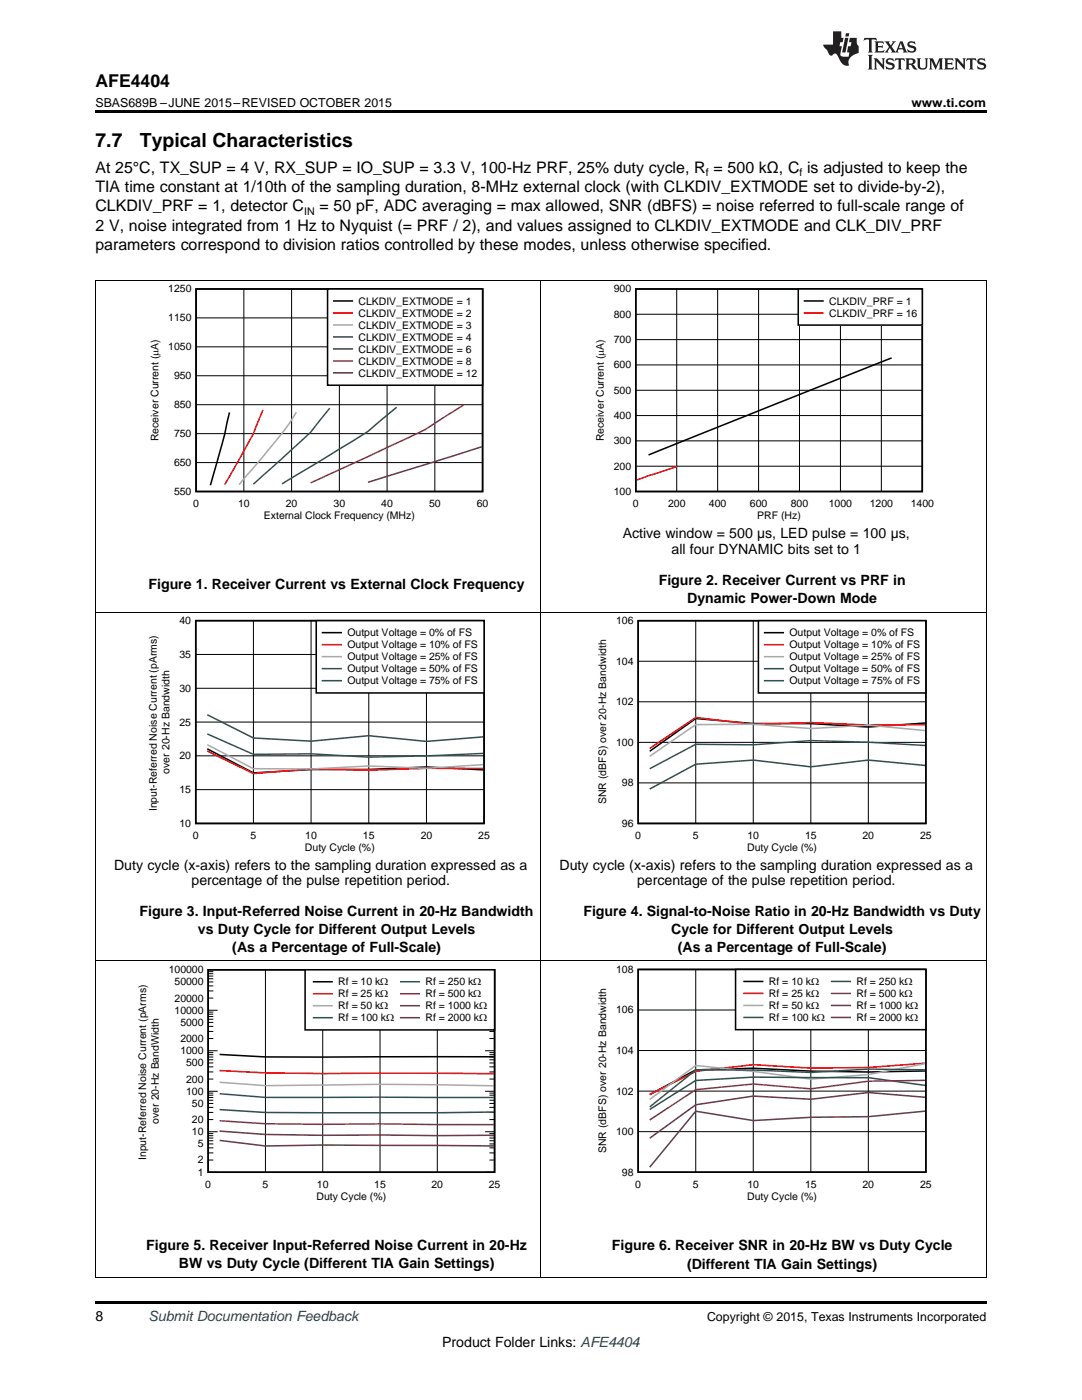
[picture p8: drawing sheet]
<svg xmlns="http://www.w3.org/2000/svg" width="216mm" height="279mm" viewBox="0 0 216 279" stroke-linecap="round" stroke-linejoin="round" font-family="sans-serif">
<defs><g id="words">
<g font-size="3.9">
<text x="19" y="29.3">7.7</text>
<text x="27.9" y="29.3">Typical Characteristics</text>
</g>
<text font-size="3.5" x="19" y="17.3">AFE4404</text>
<g font-size="3.2">
<text x="19" y="34.4">At 25°C, TX_SUP = 4 V, RX_SUP = IO_SUP = 3.3 V, 100-Hz PRF, 25% duty cycle, R = 500 kΩ, C is adjusted to keep the</text>
<text x="19" y="38.3">TIA time constant at 1/10th of the sampling duration, 8-MHz external clock (with CLKDIV_EXTMODE set to divide-by-2),</text>
<text x="19" y="42.2">CLKDIV_PRF = 1, detector C</text>
<text x="19" y="46.1">2 V, noise integrated from 1 Hz to Nyquist (= PRF / 2), and values assigned to CLKDIV_EXTMODE and CLK_DIV_PRF</text>
<text x="63.8" y="42.2">= 50 pF, ADC averaging = max allowed, SNR (dBFS) = noise referred to full-scale range of</text>
<text x="19" y="50">parameters correspond to division ratios controlled by these modes, unless otherwise specified.</text>
</g>
<g font-size="2.8">
<text x="124.2" y="107.3">Active window = 500 µs, LED pulse = 100 µs,</text>
<text x="134" y="110.6">all four DYNAMIC bits set to 1</text>
<text x="29.6" y="117.6">Figure 1. Receiver Current vs External Clock Frequency</text>
<text x="131.4" y="116.7">Figure 2. Receiver Current vs PRF in</text>
<text x="137.1" y="120.4">Dynamic Power-Down Mode</text>
<text x="22.8" y="173.5">Duty cycle (x-axis) refers to the sampling duration expressed as a</text>
<text x="111.7" y="173.5">Duty cycle (x-axis) refers to the sampling duration expressed as a</text>
<text x="38.2" y="176.7">percentage of the pulse repetition period.</text>
<text x="127.1" y="176.7">percentage of the pulse repetition period.</text>
<text x="27.8" y="182.8">Figure 3. Input-Referred Noise Current in 20-Hz Bandwidth</text>
<text x="116.4" y="182.8">Figure 4. Signal-to-Noise Ratio in 20-Hz Bandwidth vs Duty</text>
<text x="39.5" y="186.3">vs Duty Cycle for Different Output Levels</text>
<text x="46.4" y="190">(As a Percentage of Full-Scale)</text>
<text x="133.9" y="186.3">Cycle for Different Output Levels</text>
<text x="135.3" y="190">(As a Percentage of Full-Scale)</text>
<text x="29.2" y="249.5">Figure 5. Receiver Input-Referred Noise Current in 20-Hz</text>
<text x="122.1" y="249.5">Figure 6. Receiver SNR in 20-Hz BW vs Duty Cycle</text>
<text x="35.7" y="253">BW vs Duty Cycle (Different TIA Gain Settings)</text>
<text x="137.1" y="253.2">(Different TIA Gain Settings)</text>
<text x="19" y="263.6">8</text>
<text x="88.2" y="268.9">Product Folder Links: AFE4404</text>
</g>
<text font-size="2.8" fill="#0000c8" x="29.6" y="263.6">Submit Documentation Feedback</text>
<g font-size="2.5">
<text x="19" y="21.4">SBAS689B –JUNE 2015–REVISED OCTOBER 2015</text>
<text x="181.9" y="21.4">www.ti.com</text>
<text x="141.1" y="263.6">Copyright © 2015, Texas Instruments Incorporated</text>
</g>
<g font-size="2.1">
<text x="140.9" y="35.1">f</text>
<text x="159.5" y="35.1">f</text>
<text x="60.7" y="42.8">IN</text>
<text x="33.6" y="58.4">1250</text>
<text x="122.5" y="58.4">900</text>
<text x="33.6" y="64.1">1150</text>
<text x="71.5" y="60.8">CLKDIV_EXTMODE = 1</text>
<text x="71.5" y="63.2">CLKDIV_EXTMODE = 2</text>
<text x="71.5" y="65.6">CLKDIV_EXTMODE = 3</text>
<text x="122.5" y="63.4">800</text>
<text x="165.5" y="60.8">CLKDIV_PRF = 1</text>
<text x="165.5" y="63.2">CLKDIV_PRF = 16</text>
<text x="33.6" y="69.9">1050</text>
<text x="71.5" y="68">CLKDIV_EXTMODE = 4</text>
<text x="71.5" y="70.4">CLKDIV_EXTMODE = 6</text>
<text x="122.5" y="68.5">700</text>
<text x="34.7" y="75.7">950</text>
<text x="71.5" y="72.8">CLKDIV_EXTMODE = 8</text>
<text x="71.5" y="75.2">CLKDIV_EXTMODE = 12</text>
<text x="122.5" y="73.5">600</text>
<text x="34.7" y="81.5">850</text>
<text x="122.5" y="83.6">400</text>
<text x="122.5" y="78.6">500</text>
<text x="31.6" y="88.1" transform="rotate(-90 31.6 88.1)">Receiver Current (PA)</text>
<text x="34.7" y="87.2">750</text>
<text x="120.5" y="88.1" transform="rotate(-90 120.5 88.1)">Receiver Current (PA)</text>
<text x="122.5" y="88.7">300</text>
<text x="34.7" y="93">650</text>
<text x="122.5" y="93.7">200</text>
<text x="34.7" y="98.8">550</text>
<text x="38.5" y="101.2">0</text>
<text x="47.5" y="101.2">10</text>
<text x="57" y="101.2">20</text>
<text x="66.6" y="101.2">30</text>
<text x="76.1" y="101.2">40</text>
<text x="85.6" y="101.2">50</text>
<text x="95.1" y="101.2">60</text>
<text x="122.5" y="98.8">100</text>
<text x="126.3" y="101.2">0</text>
<text x="133.3" y="101.2">200</text>
<text x="141.5" y="101.2">400</text>
<text x="149.6" y="101.2">600</text>
<text x="157.8" y="101.2">800</text>
<text x="165.4" y="101.2">1000</text>
<text x="173.6" y="101.2">1200</text>
<text x="181.7" y="101.2">1400</text>
<text x="52.7" y="103.6">External Clock Frequency (MHz)</text>
<text x="151.1" y="103.6">PRF (Hz)</text>
<text x="35.8" y="124.6">40</text>
<text x="122.9" y="124.6">106</text>
<text x="35.8" y="131.3">35</text>
<text x="69.3" y="127">Output Voltage = 0% of FS</text>
<text x="69.3" y="129.4">Output Voltage = 10% of FS</text>
<text x="69.3" y="131.8">Output Voltage = 25% of FS</text>
<text x="157.5" y="127">Output Voltage = 0% of FS</text>
<text x="157.5" y="129.4">Output Voltage = 10% of FS</text>
<text x="157.5" y="131.8">Output Voltage = 25% of FS</text>
<text x="69.3" y="134.2">Output Voltage = 50% of FS</text>
<text x="69.3" y="136.6">Output Voltage = 75% of FS</text>
<text x="122.9" y="132.7">104</text>
<text x="157.5" y="134.2">Output Voltage = 50% of FS</text>
<text x="157.5" y="136.6">Output Voltage = 75% of FS</text>
<text x="35.8" y="138">30</text>
<text x="122.9" y="140.7">102</text>
<text x="35.8" y="144.8">25</text>
<text x="122.9" y="148.8">100</text>
<text x="33.8" y="154.4" transform="rotate(-90 33.8 154.4)">over 20-Hz Bandwidth</text>
<text x="35.8" y="151.5">20</text>
<text x="31.3" y="161.9" transform="rotate(-90 31.3 161.9)">Input-Referred Noise Current (pArms)</text>
<text x="35.8" y="158.3">15</text>
<text x="121" y="160.5" transform="rotate(-90 121 160.5)">SNR (dBFS) over 20-Hz Bandwidth</text>
<text x="124.1" y="156.9">98</text>
<text x="35.8" y="165">10</text>
<text x="38.5" y="167.4">0</text>
<text x="50" y="167.4">5</text>
<text x="60.9" y="167.4">10</text>
<text x="72.4" y="167.4">15</text>
<text x="83.9" y="167.4">20</text>
<text x="95.4" y="167.4">25</text>
<text x="124.1" y="165">96</text>
<text x="126.8" y="167.4">0</text>
<text x="138.2" y="167.4">5</text>
<text x="149.1" y="167.4">10</text>
<text x="160.6" y="167.4">15</text>
<text x="172.1" y="167.4">20</text>
<text x="183.6" y="167.4">25</text>
<text x="60.9" y="169.8">Duty Cycle (%)</text>
<text x="149.1" y="169.8">Duty Cycle (%)</text>
<text x="33.7" y="194.2">100000</text>
<text x="34.8" y="196.7">50000</text>
<text x="67.5" y="196.7">Rf = 10 k</text>
<text x="75.9" y="196.7">:</text>
<text x="84.9" y="196.7">Rf = 250 k:</text>
<text x="122.9" y="194.2">108</text>
<text x="153.4" y="196.6">Rf = 10 k</text>
<text x="161.8" y="196.6">:</text>
<text x="170.9" y="196.6">Rf = 250 k:</text>
<text x="34.8" y="202.3">10000</text>
<text x="34.8" y="199.9">20000</text>
<text x="67.5" y="199.1">Rf = 25 k</text>
<text x="67.5" y="201.5">Rf = 50 k</text>
<text x="67.5" y="203.9">Rf = 100 k:</text>
<text x="75.9" y="199.1">:</text>
<text x="75.9" y="201.5">:</text>
<text x="84.9" y="199.1">Rf = 500 k:</text>
<text x="84.9" y="201.5">Rf = 1000 k:</text>
<text x="84.9" y="203.9">Rf = 2000 k:</text>
<text x="122.9" y="202.3">106</text>
<text x="153.4" y="199">Rf = 25 k</text>
<text x="153.4" y="201.4">Rf = 50 k</text>
<text x="153.4" y="203.8">Rf = 100 k:</text>
<text x="161.8" y="199">:</text>
<text x="161.8" y="201.4">:</text>
<text x="170.9" y="199">Rf = 500 k:</text>
<text x="170.9" y="201.4">Rf = 1000 k:</text>
<text x="170.9" y="203.8">Rf = 2000 k:</text>
<text x="36" y="208">2000</text>
<text x="36" y="204.7">5000</text>
<text x="36" y="210.4">1000</text>
<text x="37.1" y="212.8">500</text>
<text x="122.9" y="210.3">104</text>
<text x="37.1" y="218.5">100</text>
<text x="37.1" y="216">200</text>
<text x="38.3" y="220.9">50</text>
<text x="122.9" y="218.4">102</text>
<text x="31.7" y="224.3" transform="rotate(-90 31.7 224.3)">over 20-Hz BandWidth</text>
<text x="38.3" y="226.6">10</text>
<text x="38.3" y="224.1">20</text>
<text x="122.9" y="226.5">100</text>
<text x="29.2" y="231.5" transform="rotate(-90 29.2 231.5)">Input-Referred Noise Current (pArms)</text>
<text x="39.5" y="232.2">2</text>
<text x="39.5" y="229">5</text>
<text x="121" y="230.1" transform="rotate(-90 121 230.1)">SNR (dBFS) over 20-Hz Bandwidth</text>
<text x="39.5" y="234.6">1</text>
<text x="41" y="237">0</text>
<text x="52.4" y="237">5</text>
<text x="63.2" y="239.4">Duty Cycle (%)</text>
<text x="63.2" y="237">10</text>
<text x="74.7" y="237">15</text>
<text x="86.1" y="237">20</text>
<text x="97.5" y="237">25</text>
<text x="124.1" y="234.6">98</text>
<text x="126.8" y="237">0</text>
<text x="138.2" y="237">5</text>
<text x="149.1" y="239.4">Duty Cycle (%)</text>
<text x="149.1" y="237">10</text>
<text x="160.6" y="237">15</text>
<text x="172.1" y="237">20</text>
<text x="183.6" y="237">25</text>
</g>
</g></defs>
<path d="M19 259.7h177.8v.5h-177.8z" fill="#000"/>
<path d="M19.1 191.8v63.2M107.9 191.8v63.2M196.8 191.8v63.2M19 254.9h177.8" fill="none" stroke="#000" stroke-width=".2"/>
<path d="M27.2 192.7h72.6v47.2h-72.6z" fill-rule="evenodd" fill="#fff"/>
<path d="M41.5 193.5h57.2v40.4h-57.2zM43.8 210.4l9.2 .5h45.5" fill="none" stroke="#000" stroke-width=".31"/>
<g fill="none" stroke="#000" stroke-width=".2">
<path d="M41.5 199.2h1.1M41.5 197.8h1.1M41.5 196.8h1.1M41.5 196h1.1M41.5 195.3h1.1M41.5 194.8h1.1M41.5 194.3h1.1M41.5 193.9h1.1M53 193.5v40.5M64.4 193.5v40.5M75.8 193.5v40.5M87.3 193.5v40.5"/>
<path d="M97.7 199.2h1M97.7 197.8h1M97.7 196.8h1M97.7 196h1M97.7 195.3h1M97.7 194.8h1M97.7 194.3h1M97.7 193.9h1M41.5 219.6h1.1M41.5 219h1.1M41.5 218.6h1.1M41.5 218.2h1.1"/>
<path d="M41.5 217.8h1.9M41.5 215.4h1.1M41.5 213.9h1.1M41.5 212.9h1.1M41.5 212.1h1.1M41.5 211.5h1.1M41.5 211h1.1M41.5 210.5h1.1M41.5 210.1h1.1M41.5 209.7h1.9M41.5 207.3h1.1M41.5 205.8h1.1"/>
<path d="M41.5 204.8h1.1M41.5 204h1.1M41.5 203.4h1.1M41.5 202.9h1.1M41.5 202.4h1.1M41.5 202h1.1M41.5 201.6h1.9M96.8 217.8h1.9M96.8 209.7h1.9M96.8 201.6h1.9M97.7 219.6h1M97.7 219h1"/>
<path d="M97.7 218.6h1M97.7 218.2h1M97.7 215.4h1M97.7 213.9h1M97.7 212.9h1M97.7 212.1h1M97.7 211.5h1M97.7 211h1M97.7 210.5h1M97.7 210.1h1M97.7 207.3h1M97.7 205.8h1"/>
<path d="M97.7 204.8h1M97.7 204h1M97.7 203.4h1M97.7 202.9h1M97.7 202.4h1M97.7 202h1M41.5 233.9h1.9M41.5 231.5h1.1M41.5 230.1h1.1M41.5 229.1h1.1M41.5 228.3h1.1M41.5 227.7h1.1"/>
<path d="M41.5 227.1h1.1M41.5 226.7h1.1M41.5 226.2h1.1M41.5 225.9h1.9M41.5 223.4h1.1M41.5 222h1.1M41.5 221h1.1M41.5 220.2h1.1M96.8 233.9h1.9M96.8 225.9h1.9M97.7 231.5h1M97.7 230.1h1"/>
<path d="M97.7 229.1h1M97.7 228.3h1M97.7 227.7h1M97.7 227.1h1M97.7 226.7h1M97.7 226.2h1M97.7 223.4h1M97.7 222h1M97.7 221h1M97.7 220.2h1"/>
</g>
<path d="M43.8 213.7l9.2 .4 11.4 .2h34.1" fill="none" stroke="#f00" stroke-width=".31"/>
<path d="M43.8 216l9.2 .7a913.5 913.5 0 0 1 45.5 0" fill="none" stroke="#aaa" stroke-width=".31"/>
<path d="M43.8 218.3l9.2 .7h45.5" fill="none" stroke="#295c75" stroke-width=".31"/>
<path d="M43.8 221.4l9.2 .6 34.3 .1 11.2-.2" fill="none" stroke="#286b49" stroke-width=".31"/>
<path d="M43.8 223.7l9.2 .6 45.5 .1" fill="none" stroke="#9e3a3a" stroke-width=".31"/>
<path d="M43.8 225.7l9.2 .7 11.4 .2h34.1" fill="none" stroke="#68275f" stroke-width=".31"/>
<path d="M43.8 227.6l9.2 1.1 11.4-.2 34.1 .2" fill="none" stroke="#6b5028" stroke-width=".31"/>
<path d="M60.9 193.5h37.8v12h-37.8z" fill-rule="evenodd" fill="#fff"/>
<path d="M60.9 193.5h37.8v12h-37.8zM62.6 195.9h3.7" fill="none" stroke="#000" stroke-width=".31"/>
<path d="M62.6 198.3h3.7" fill="none" stroke="#f00" stroke-width=".31"/>
<path d="M62.6 200.7h3.7" fill="none" stroke="#aaa" stroke-width=".31"/>
<path d="M62.6 203.1h3.7" fill="none" stroke="#295c75" stroke-width=".31"/>
<path d="M80 195.9h3.7" fill="none" stroke="#286b49" stroke-width=".31"/>
<path d="M80 198.3h3.7" fill="none" stroke="#9e3a3a" stroke-width=".31"/>
<path d="M80 200.7h3.7" fill="none" stroke="#68275f" stroke-width=".31"/>
<path d="M80 203.1h3.7" fill="none" stroke="#6b5028" stroke-width=".31"/>
<path d="M119 192.7h66.8v47.2h-66.8z" fill-rule="evenodd" fill="#fff"/>
<path d="M127.3 193.5h57.4v40.4h-57.4zM184.6 213.7l-11.3 .2-11.5-.1-11.5-.6-11.5 .3-9.2 4.9" fill="none" stroke="#000" stroke-width=".31"/>
<path d="M138.8 193.5v40.5M150.3 193.5v40.5M161.8 193.5v40.5M173.3 193.5v40.5M127.3 217.8h57.5M127.3 209.7h57.5M127.3 201.6h57.5M127.3 225.8h57.5" fill="none" stroke="#000" stroke-width=".2"/>
<path d="M184.6 212.2l-11.3 .8-11.5 .2-11.5-.7-11.5 1.3-9.2 4.6" fill="none" stroke="#f00" stroke-width=".31"/>
<path d="M184.6 212.3l-11.3 2.2-11.5 .9-11.5-1.6-11.5-1.2-9.2 6.8" fill="none" stroke="#aaa" stroke-width=".31"/>
<path d="M184.6 213.5l-11.3-.1-11.5 .6-11.5-.5h-11.5l-9.2 7.4" fill="none" stroke="#295c75" stroke-width=".31"/>
<path d="M184.6 216.6l-11.3-1.5-23-.1-11.5 .6-9.2 5.8" fill="none" stroke="#286b49" stroke-width=".31"/>
<path d="M184.6 215.6l-11.3 .2-11.5 1.5-11.5-1-11.5 1.2-9.2 6" fill="none" stroke="#9e3a3a" stroke-width=".31"/>
<path d="M184.6 219l-11.3-1-11.5 1.4-11.5-.7-11.5 1.8-9.2 6.7" fill="none" stroke="#68275f" stroke-width=".31"/>
<path d="M184.6 221.8l-11.3 1.1-11.5 .1-11.5 .6-11.5-1.8-9.2 11.1" fill="none" stroke="#6b5028" stroke-width=".31"/>
<path d="M146.8 193.5h37.9v12h-37.9z" fill-rule="evenodd" fill="#fff"/>
<path d="M146.8 193.5h37.9v12h-37.9zM148.5 195.9h3.7" fill="none" stroke="#000" stroke-width=".31"/>
<path d="M148.5 198.3h3.7" fill="none" stroke="#f00" stroke-width=".31"/>
<path d="M148.5 200.7h3.7" fill="none" stroke="#aaa" stroke-width=".31"/>
<path d="M148.5 203.1h3.7" fill="none" stroke="#295c75" stroke-width=".31"/>
<path d="M165.9 195.9h3.8" fill="none" stroke="#286b49" stroke-width=".31"/>
<path d="M165.9 198.3h3.8" fill="none" stroke="#9e3a3a" stroke-width=".31"/>
<path d="M165.9 200.7h3.8" fill="none" stroke="#68275f" stroke-width=".31"/>
<path d="M165.9 203.1h3.8" fill="none" stroke="#6b5028" stroke-width=".31"/>
<path d="M19.1 122.2v69.6M107.9 122.2v69.6M196.8 122.2v69.6M19 191.8h177.8" fill="none" stroke="#000" stroke-width=".2"/>
<path d="M29.3 123.1h68.4v47.2h-68.4z" fill-rule="evenodd" fill="#fff"/>
<path d="M39.1 123.9h57.5v40.4h-57.5zM41.4 149.4l9.2 4.8 11.5-.6h11.5l11.5-.5 11.3 .5" fill="none" stroke="#000" stroke-width=".31"/>
<path d="M39.1 137.4h57.5M39.1 130.6h57.5M50.6 123.9v40.4M62.1 123.9v40.4M73.6 123.9v40.4M85.1 123.9v40.4M39.1 157.6h57.5M39.1 150.8h57.5M39.1 144.1h57.5" fill="none" stroke="#000" stroke-width=".2"/>
<path d="M41.4 149.9l9.2 4.5 11.5-1 11.5 .3 11.5-.4 11.3 .1" fill="none" stroke="#f00" stroke-width=".31"/>
<path d="M41.4 148.6l9.2 4.8 11.5 .1 11.5-.6 11.5 .4 11.3-.7" fill="none" stroke="#aaa" stroke-width=".31"/>
<path d="M41.4 146.5l9.2 4 11.5-.1 11.5 .7 11.5-.2 11.3-.5" fill="none" stroke="#295c75" stroke-width=".31"/>
<path d="M41.4 142.7l9.2 4.6 11.5 .6 11.5-1.1 11.5 1.2 11.3-.9" fill="none" stroke="#286b49" stroke-width=".31"/>
<path d="M63.1 123.9h33.5v14.4h-33.5z" fill-rule="evenodd" fill="#fff"/>
<path d="M63.1 123.9h33.5v14.4h-33.5zM64.3 126.3h3.8" fill="none" stroke="#000" stroke-width=".31"/>
<path d="M64.3 128.7h3.8" fill="none" stroke="#f00" stroke-width=".31"/>
<path d="M64.3 131.1h3.8" fill="none" stroke="#aaa" stroke-width=".31"/>
<path d="M64.3 133.4h3.8" fill="none" stroke="#295c75" stroke-width=".31"/>
<path d="M64.3 135.8h3.8" fill="none" stroke="#286b49" stroke-width=".31"/>
<path d="M119 123.1h66.8v47.2h-66.8z" fill-rule="evenodd" fill="#fff"/>
<path d="M127.3 123.9h57.4v40.4h-57.4zM184.6 144.3l-11.3 .8-11.5-.7h-11.5l-11.5-1-9.2 6.5" fill="none" stroke="#000" stroke-width=".31"/>
<path d="M127.3 132h57.5M138.8 123.9v40.4M150.3 123.9v40.4M161.8 123.9v40.4M173.3 123.9v40.4M127.3 156.2h57.5M127.3 148.2h57.5M127.3 140.1h57.5" fill="none" stroke="#000" stroke-width=".2"/>
<path d="M184.6 144.6l-11.3 .1-11.5-.5-11.5 .4-11.5-1.4-9.2 6.2" fill="none" stroke="#f00" stroke-width=".31"/>
<path d="M184.6 145.8l-11.3-1.1-11.5 .7-11.5-.9-11.5 .1-9.2 6.3" fill="none" stroke="#aaa" stroke-width=".31"/>
<path d="M184.6 148.8l-11.3-.7-11.5-.3-11.5 .8-11.5-.1-9.2 4.9" fill="none" stroke="#295c75" stroke-width=".31"/>
<path d="M184.6 152.8l-11.3-1.1-11.5 1.3-11.5-1.3-11.5 .8-9.2 5" fill="none" stroke="#286b49" stroke-width=".31"/>
<path d="M151.3 123.9h33.4v14.4h-33.4z" fill-rule="evenodd" fill="#fff"/>
<path d="M151.3 123.9h33.4v14.4h-33.4zM152.6 126.3h3.7" fill="none" stroke="#000" stroke-width=".31"/>
<path d="M152.6 128.7h3.7" fill="none" stroke="#f00" stroke-width=".31"/>
<path d="M152.6 131.1h3.7" fill="none" stroke="#aaa" stroke-width=".31"/>
<path d="M152.6 133.5h3.7" fill="none" stroke="#295c75" stroke-width=".31"/>
<path d="M152.6 135.9h3.7" fill="none" stroke="#286b49" stroke-width=".31"/>
<path d="M19.1 55.9v66.3M107.9 55.9v66.3M196.8 55.9v66.3M19 122.1h177.8" fill="none" stroke="#000" stroke-width=".2"/>
<path d="M29.6 56.9h67.8v47.1h-67.8z" fill-rule="evenodd" fill="#fff"/>
<path d="M39.1 57.7h57.2v40.4h-57.2zM45.8 82.3l-1 4.4-2.8 10.1" fill="none" stroke="#000" stroke-width=".31"/>
<path d="M48.7 57.7v40.4M58.2 57.7v40.4M67.7 57.7v40.4M77.2 57.7v40.4M86.8 57.7v40.4M39.1 75h57.2M39.1 69.2h57.2M39.1 63.4h57.2M39.1 92.3h57.2M39.1 86.5h57.2M39.1 80.8h57.2" fill="none" stroke="#000" stroke-width=".2"/>
<path d="M52.5 81.8l-1 2.3a55.3 55.3 0 0 1-3.8 7.6l-2.9 5" fill="none" stroke="#f00" stroke-width=".31"/>
<path d="M59.1 82.3a68.1 68.1 0 0 1-7.1 9.4l-4.3 5" fill="none" stroke="#aaa" stroke-width=".31"/>
<path d="M65.8 81.5l-3.8 4.7-11.4 10.4" fill="none" stroke="#295c75" stroke-width=".31"/>
<path d="M79.1 81.3l-5.7 4.8-17.1 10.5" fill="none" stroke="#286b49" stroke-width=".31"/>
<path d="M92.5 80.8l-7.6 4.9-22.9 10.7" fill="none" stroke="#9e3a3a" stroke-width=".31"/>
<path d="M96.1 89.2l-22.7 7.1" fill="none" stroke="#68275f" stroke-width=".31"/>
<path d="M65.4 57.7h30.9v19.2h-30.9z" fill-rule="evenodd" fill="#fff"/>
<path d="M65.4 57.7h30.9v19.2h-30.9zM66.6 60.1h3.7" fill="none" stroke="#000" stroke-width=".31"/>
<path d="M66.6 62.5h3.7" fill="none" stroke="#f00" stroke-width=".31"/>
<path d="M66.6 64.9h3.7" fill="none" stroke="#aaa" stroke-width=".31"/>
<path d="M66.6 67.2h3.7" fill="none" stroke="#295c75" stroke-width=".31"/>
<path d="M66.6 69.6h3.7" fill="none" stroke="#286b49" stroke-width=".31"/>
<path d="M66.6 72h3.7" fill="none" stroke="#9e3a3a" stroke-width=".31"/>
<path d="M66.6 74.4h3.7" fill="none" stroke="#68275f" stroke-width=".31"/>
<path d="M118.5 56.9h67.8v47.1h-67.8z" fill-rule="evenodd" fill="#fff"/>
<path d="M126.9 57.7h57.1v40.4h-57.1zM177.9 71.4l-48.5 19.4" fill="none" stroke="#000" stroke-width=".31"/>
<g fill="none" stroke="#000" stroke-width=".2">
<path d="M135 57.7v40.4M143.2 57.7v40.4M151.4 57.7v40.4M159.5 57.7v40.4M167.7 57.7v40.4M175.9 57.7v40.4M126.9 77.9h57.1M126.9 72.8h57.1M126.9 67.8h57.1M126.9 62.7h57.1M126.9 93h57.1M126.9 88h57.1"/>
<path d="M126.9 82.9h57.1"/>
</g>
<path d="M135 93.1l-8 2.7" fill="none" stroke="#f00" stroke-width=".31"/>
<path d="M159.3 57.7h24.7v7.2h-24.7z" fill-rule="evenodd" fill="#fff"/>
<path d="M159.3 57.7h24.7v7.2h-24.7zM160.5 60.1h3.7" fill="none" stroke="#000" stroke-width=".31"/>
<path d="M160.5 62.5h3.7" fill="none" stroke="#f00" stroke-width=".31"/>
<path d="M19 55.9h177.8" fill="none" stroke="#000" stroke-width=".2"/>
<path d="M19 22h177.8v.5h-177.8z" fill="#000"/>
<g fill="#231f20">
<path d="M172.5 7.6l-.1 .5 .4-.2h.6v.1v2.1l-.2 .4h.9l-.2-.4v-2.1l.1-.1h.5l.5 .2-.2-.5zM174.5 8.3l.2 .3v1.5l-.2 .4h1.8l.2-.6a1.04 1.04 0 0 1-1.3 .2v-.7h.6l.3 .2v-.6l-.3 .2h-.6v-.6l.8-.1 .4 .3-.2-.5zM176.5 8.3l.9 1.1-.9 1.1h.8l-.2-.2 .4-.7 .5 .7-.2 .2h1.5l-.2-.2 .2-.4h.9l.1 .4-.2 .2h1l-.3-.3-.7-1.9h-.5l-.9 2-.8-1 .9-1h-.8l.1 .3-.4 .5-.3-.6 .1-.2zM179.7 8.6l.4 1h-.7zM181.3 8.4a.63 .63 0 0 0-.2 .7 .63 .63 0 0 0 .6 .4l.6 .2 .1 .2a.75 .75 0 0 1-.7 .4 .75 .75 0 0 1-.6-.5l.1 .7 .1-.1a1.11 1.11 0 0 0 1.5-.6 1.13 1.13 0 0 0-1.2-.8l-.1-.4a1.04 1.04 0 0 1 1.2 .2l-.2-.5-.2 .1-.4-.2zM173.2 10.9l.2 .4v2.2l-.2 .4h1l-.3-.4v-2.2l.3-.4zM174.3 11.6l.3 .4v1.5l-.3 .4h.8l-.2-.4v-1.3l1.5 1.7v-1.9l.2-.4h-.7l.2 .4v.9l-1.1-1.3zM177 11.8a.62 .62 0 0 0-.2 .7 .62 .62 0 0 0 .6 .4l.6 .1 .1 .3a.76 .76 0 0 1-.7 .3 .76 .76 0 0 1-.7-.4l.2 .7 .1-.1a1.11 1.11 0 0 0 1.5-.6 1.13 1.13 0 0 0-1.2-.8l-.1-.4a1.04 1.04 0 0 1 1.2 .2l-.2-.6-.2 .1-.5-.1zM178.7 11.6l-.2 .6a.61 .61 0 0 1 .8-.3v1.6l-.2 .4h.9l-.2-.4v-1.6a.63 .63 0 0 1 .7 .3l-.1-.6zM180.6 11.6l.3 .4v1.5l-.3 .4h1l-.2-.2-.1-.8 .6 .2a.76 .76 0 0 0 1.2 .7l-1-1a.58 .58 0 0 0 .6-.5 .58 .58 0 0 0-.5-.6zM181.4 11.9h.1a.45 .45 0 0 1 .5 .1 .45 .45 0 0 1 .1 .5l-.8 .2zM182.9 11.6l.2 .2a2.17 2.17 0 0 0 .3 1.9 .99 .99 0 0 0 1.6-.6v-1.1l.2-.4h-.7l.2 .2a1.92 1.92 0 0 1-.2 1.8 .6 .6 0 0 1-.9-.5v-1.1l.2-.4zM185.4 11.6l.2 .4v1.5l-.2 .4h.7l-.2-.4v-1.4l.8 1.8 .8-1.8v1.4l-.2 .4h.9l-.2-.4v-1.5l.2-.4h-.8l-.6 1.5-.6-1.5zM188.4 11.6l.2 .4v1.5l-.2 .4h1.8l.1-.6a1.04 1.04 0 0 1-1.2 .1v-.6h.5l.4 .2v-.6l-.4 .2h-.5v-.7h.8l.3 .3-.1-.6zM190.5 11.6l.2 .4v1.5l-.2 .4h.7l-.2-.4v-1.3l1.5 1.7v-1.9l.2-.4h-.7l.2 .4v.9l-1.1-1.3zM192.9 11.6l-.1 .6a.61 .61 0 0 1 .7-.3l.1 1.6-.3 .4h1l-.3-.4 .1-1.6a.63 .63 0 0 1 .7 .3l-.1-.6zM195.2 11.8a.62 .62 0 0 0-.2 .7 .62 .62 0 0 0 .6 .4l.6 .1 .1 .3a.76 .76 0 0 1-.7 .3 .76 .76 0 0 1-.6-.4l.1 .7 .1-.1a1.11 1.11 0 0 0 1.6-.6 1.13 1.13 0 0 0-1.3-.8l-.1-.4a1.04 1.04 0 0 1 1.2 .2l-.1-.6-.2 .1-.5-.1z"/>
<path d="M166.2 6.3v2.6h-1.9v.4l.8 .9a.91 .91 0 0 0 1 .8 .56 .56 0 0 1 .5-.3 .56 .56 0 0 1 .5 .3l.4 .8a1.53 1.53 0 0 0 1.9 1.2 1.54 1.54 0 0 1 1-2.1l.9-.3v-1.4a1.52 1.52 0 0 1-.4-1.6h-1.3l-.2 .8h.5l-.2 .8h-.5l-.1 1v.2l.4 .1-.2 .8a1.93 1.93 0 0 1-1.6-.3l.3-1.8h-.5l.2-.8h.4l.2-.8h-.4v-1.3zM168.6 7.6l-.6 2.9h.7l.6-2.9zM168.8 6.6l-.1 .7h.6l.2-.7z"/>
</g>
<use href="#words"/>
</svg>
